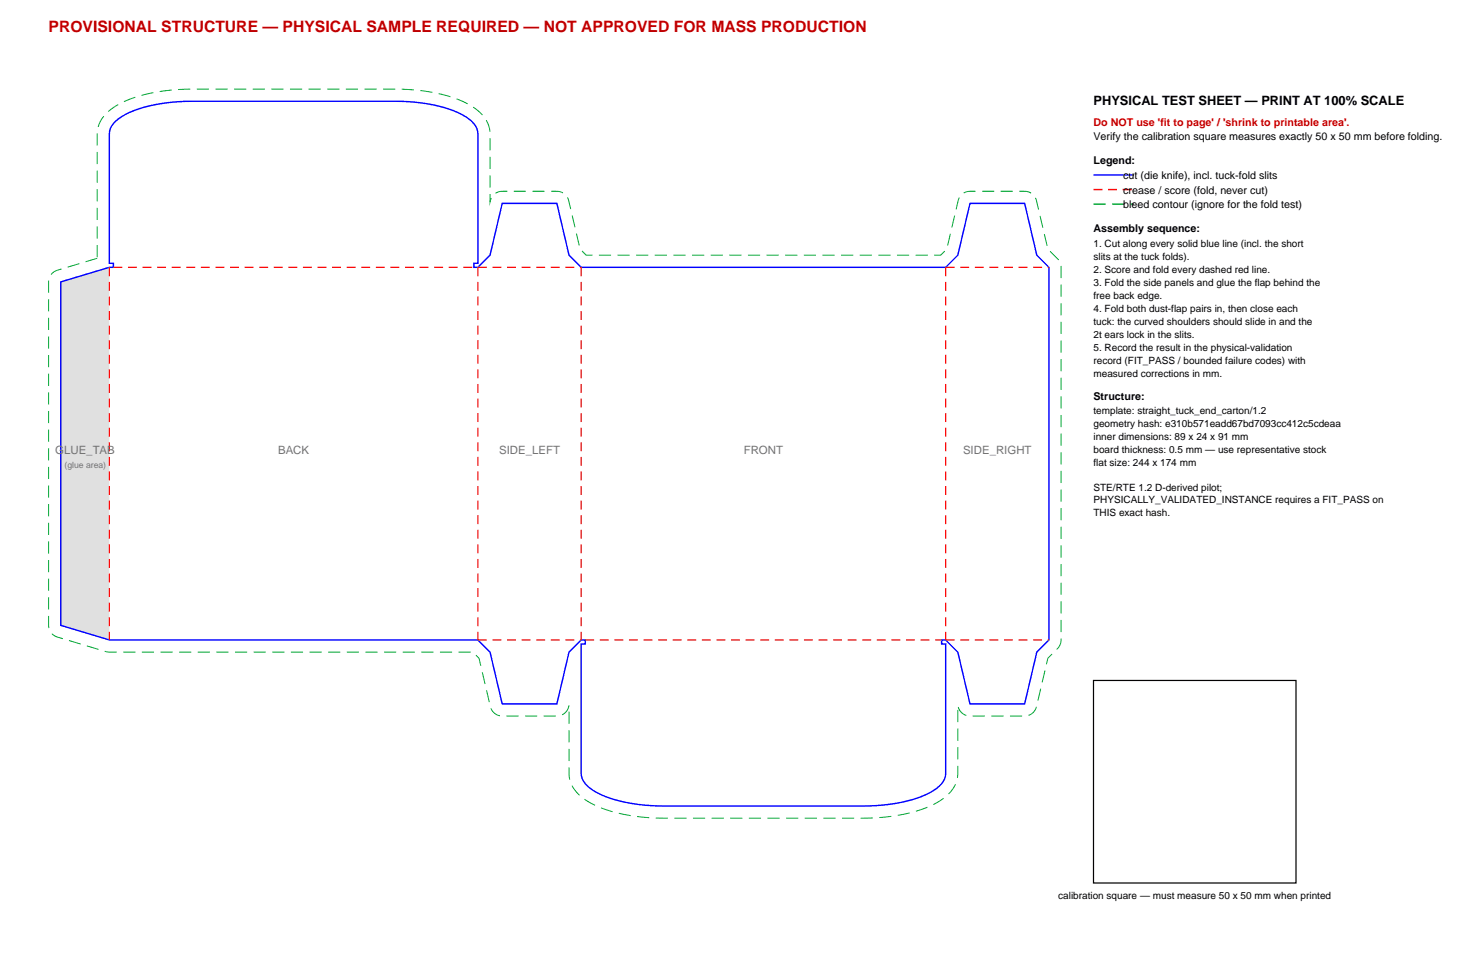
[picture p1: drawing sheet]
<svg xmlns="http://www.w3.org/2000/svg" width="360mm" height="238mm" viewBox="0 0 360 238" stroke-linecap="round" stroke-linejoin="round" font-family="sans-serif">
<defs><g id="words">
<text font-size="3.9" fill="#bf0000" x="12" y="8">PROVISIONAL STRUCTURE — PHYSICAL SAMPLE REQUIRED — NOT APPROVED FOR MASS PRODUCTION</text>
<text font-size="3.2" x="270" y="26">PHYSICAL TEST SHEET — PRINT AT 100% SCALE</text>
<g font-size="2.8" fill="#737373">
<text x="13.6" y="112">GLUE_TAB</text>
<text x="68.7" y="112">BACK</text>
<text x="123.2" y="112">SIDE_LEFT</text>
<text x="183.6" y="112">FRONT</text>
<text x="237.8" y="112">SIDE_RIGHT</text>
</g>
<text font-size="2.6" fill="#bf0000" x="270" y="31">Do NOT use 'fit to page' / 'shrink to printable area'.</text>
<g font-size="2.6">
<text x="270" y="34.6">Verify the calibration square measures exactly 50 x 50 mm before folding.</text>
<text x="270" y="40.6">Legend:</text>
<text x="277.4" y="44.2">cut (die knife), incl. tuck-fold slits</text>
<text x="277.4" y="47.8">crease / score (fold, never cut)</text>
<text x="277.4" y="51.4">bleed contour (ignore for the fold test)</text>
<text x="270" y="57.4">Assembly sequence:</text>
<text x="270" y="98.7">Structure:</text>
</g>
<g font-size="2.5">
<text x="270" y="61">1. Cut along every solid blue line (incl. the short</text>
<text x="270" y="64.2">slits at the tuck folds).</text>
<text x="270" y="67.4">2. Score and fold every dashed red line.</text>
<text x="270" y="70.6">3. Fold the side panels and glue the flap behind the</text>
<text x="270" y="73.8">free back edge.</text>
<text x="270" y="77">4. Fold both dust-flap pairs in, then close each</text>
<text x="270" y="80.2">tuck: the curved shoulders should slide in and the</text>
<text x="270" y="83.4">2t ears lock in the slits.</text>
<text x="270" y="86.6">5. Record the result in the physical-validation</text>
<text x="270" y="89.8">record (FIT_PASS / bounded failure codes) with</text>
<text x="270" y="93">measured corrections in mm.</text>
<text x="270" y="102.3">template: straight_tuck_end_carton/1.2</text>
<text x="270" y="105.5">geometry hash: e310b571eadd67bd7093cc412c5cdeaa</text>
<text x="270" y="108.7">inner dimensions: 89 x 24 x 91 mm</text>
<text x="270" y="111.9">board thickness: 0.5 mm — use representative stock</text>
<text x="270" y="115.1">flat size: 244 x 174 mm</text>
<text x="270" y="121.1">STE/RTE 1.2 D-derived pilot;</text>
<text x="270" y="124.3">PHYSICALLY_VALIDATED_INSTANCE requires a FIT_PASS on</text>
<text x="270" y="127.5">THIS exact hash.</text>
<text x="261.3" y="222">calibration square — must measure 50 x 50 mm when printed</text>
</g>
<text font-size="2.1" fill="#737373" x="16" y="115.5">(glue area)</text>
</g></defs>
<path d="M15 69.6l12-3.6v92l-12-3.6z" fill-rule="evenodd" fill="#e0e0e0"/>
<path d="M26.4 27.8a25.6 25.6 0 0 1 14.1-5.4l6.9-.4h50.2a38.4 38.4 0 0 1 18.8 4.2 8.2 8.2 0 0 1 4.6 6.8v16.9a3 3 0 0 1 3-2.7h13.5a3 3 0 0 1 2.9 2.3l2.8 12 1.5 1.5h87.6l1.5-1.5 2.8-12a3 3 0 0 1 2.9-2.3h13.5a3 3 0 0 1 2.9 2.3l2.8 12 2.4 2.4a3 3 0 0 1 .9 2.1v92a3 3 0 0 1-.9 2.1l-2.4 2.4-2.8 12a3 3 0 0 1-2.9 2.3h-13.5a3 3 0 0 1-3-2.7v16.9a8.2 8.2 0 0 1-4.6 6.8 38.4 38.4 0 0 1-18.8 4.2h-49.2a38.4 38.4 0 0 1-18.8-4.2 8.2 8.2 0 0 1-4.6-6.8v-16.9a3 3 0 0 1-3 2.7h-13.5a3 3 0 0 1-2.9-2.3l-2.8-12-1.5-1.5h-89.8l-12.9-3.7a3 3 0 0 1-2.1-2.9v-84.8a3 3 0 0 1 2.1-2.9l9.9-2.9v-30.8a7.1 7.1 0 0 1 2.4-5.2z" fill="none" stroke="#00a633" stroke-width=".25" stroke-dasharray="3 1.6" stroke-linecap="butt"/>
<path d="M28.6 29.9a23.1 23.1 0 0 1 12.4-4.5l6.4-.4h50.2a35.5 35.5 0 0 1 17.3 3.8 5.6 5.6 0 0 1 3.1 4.2v32h-1v1h1l3-3 3-12.8h13.5l3 12.8 3 3h90l3-3 3-12.8h13.5l3 12.8 3 3v92l-3 3-3 12.8h-13.5l-3-12.8-3-3h-1v1h1v32a6.1 6.1 0 0 1-3.9 4.7 37 37 0 0 1-16.5 3.3h-49.2a35.5 35.5 0 0 1-17.3-3.8 5.6 5.6 0 0 1-3.1-4.2v-32h1v-1h-1l-3 3-3 12.8h-13.5l-3-12.8-3-3h-91l-12-3.6v-84.8l12-3.6h1v-1h-1v-32a4.2 4.2 0 0 1 1.6-3.1zM270 43.2h10" fill="none" stroke="#00f" stroke-width=".35"/>
<path d="M27 66v92M28 66h89M118 66v92M118 66h25.5M143.5 66v92M233.5 66v92M233.5 66h25.5M118 158h25.5M144.5 158h88M233.5 158h25.5" fill="none" stroke="#f00" stroke-width=".3" stroke-dasharray="2.2 1.4" stroke-linecap="butt"/>
<path d="M270 46.8h10" fill="none" stroke="#f00" stroke-width=".35" stroke-dasharray="2.2 1.4" stroke-linecap="butt"/>
<path d="M270 50.4h10" fill="none" stroke="#00a633" stroke-width=".35" stroke-dasharray="3 1.6" stroke-linecap="butt"/>
<path d="M270 168h50v50h-50z" fill="none" stroke="#000" stroke-width=".3"/>
<use href="#words"/>
</svg>
